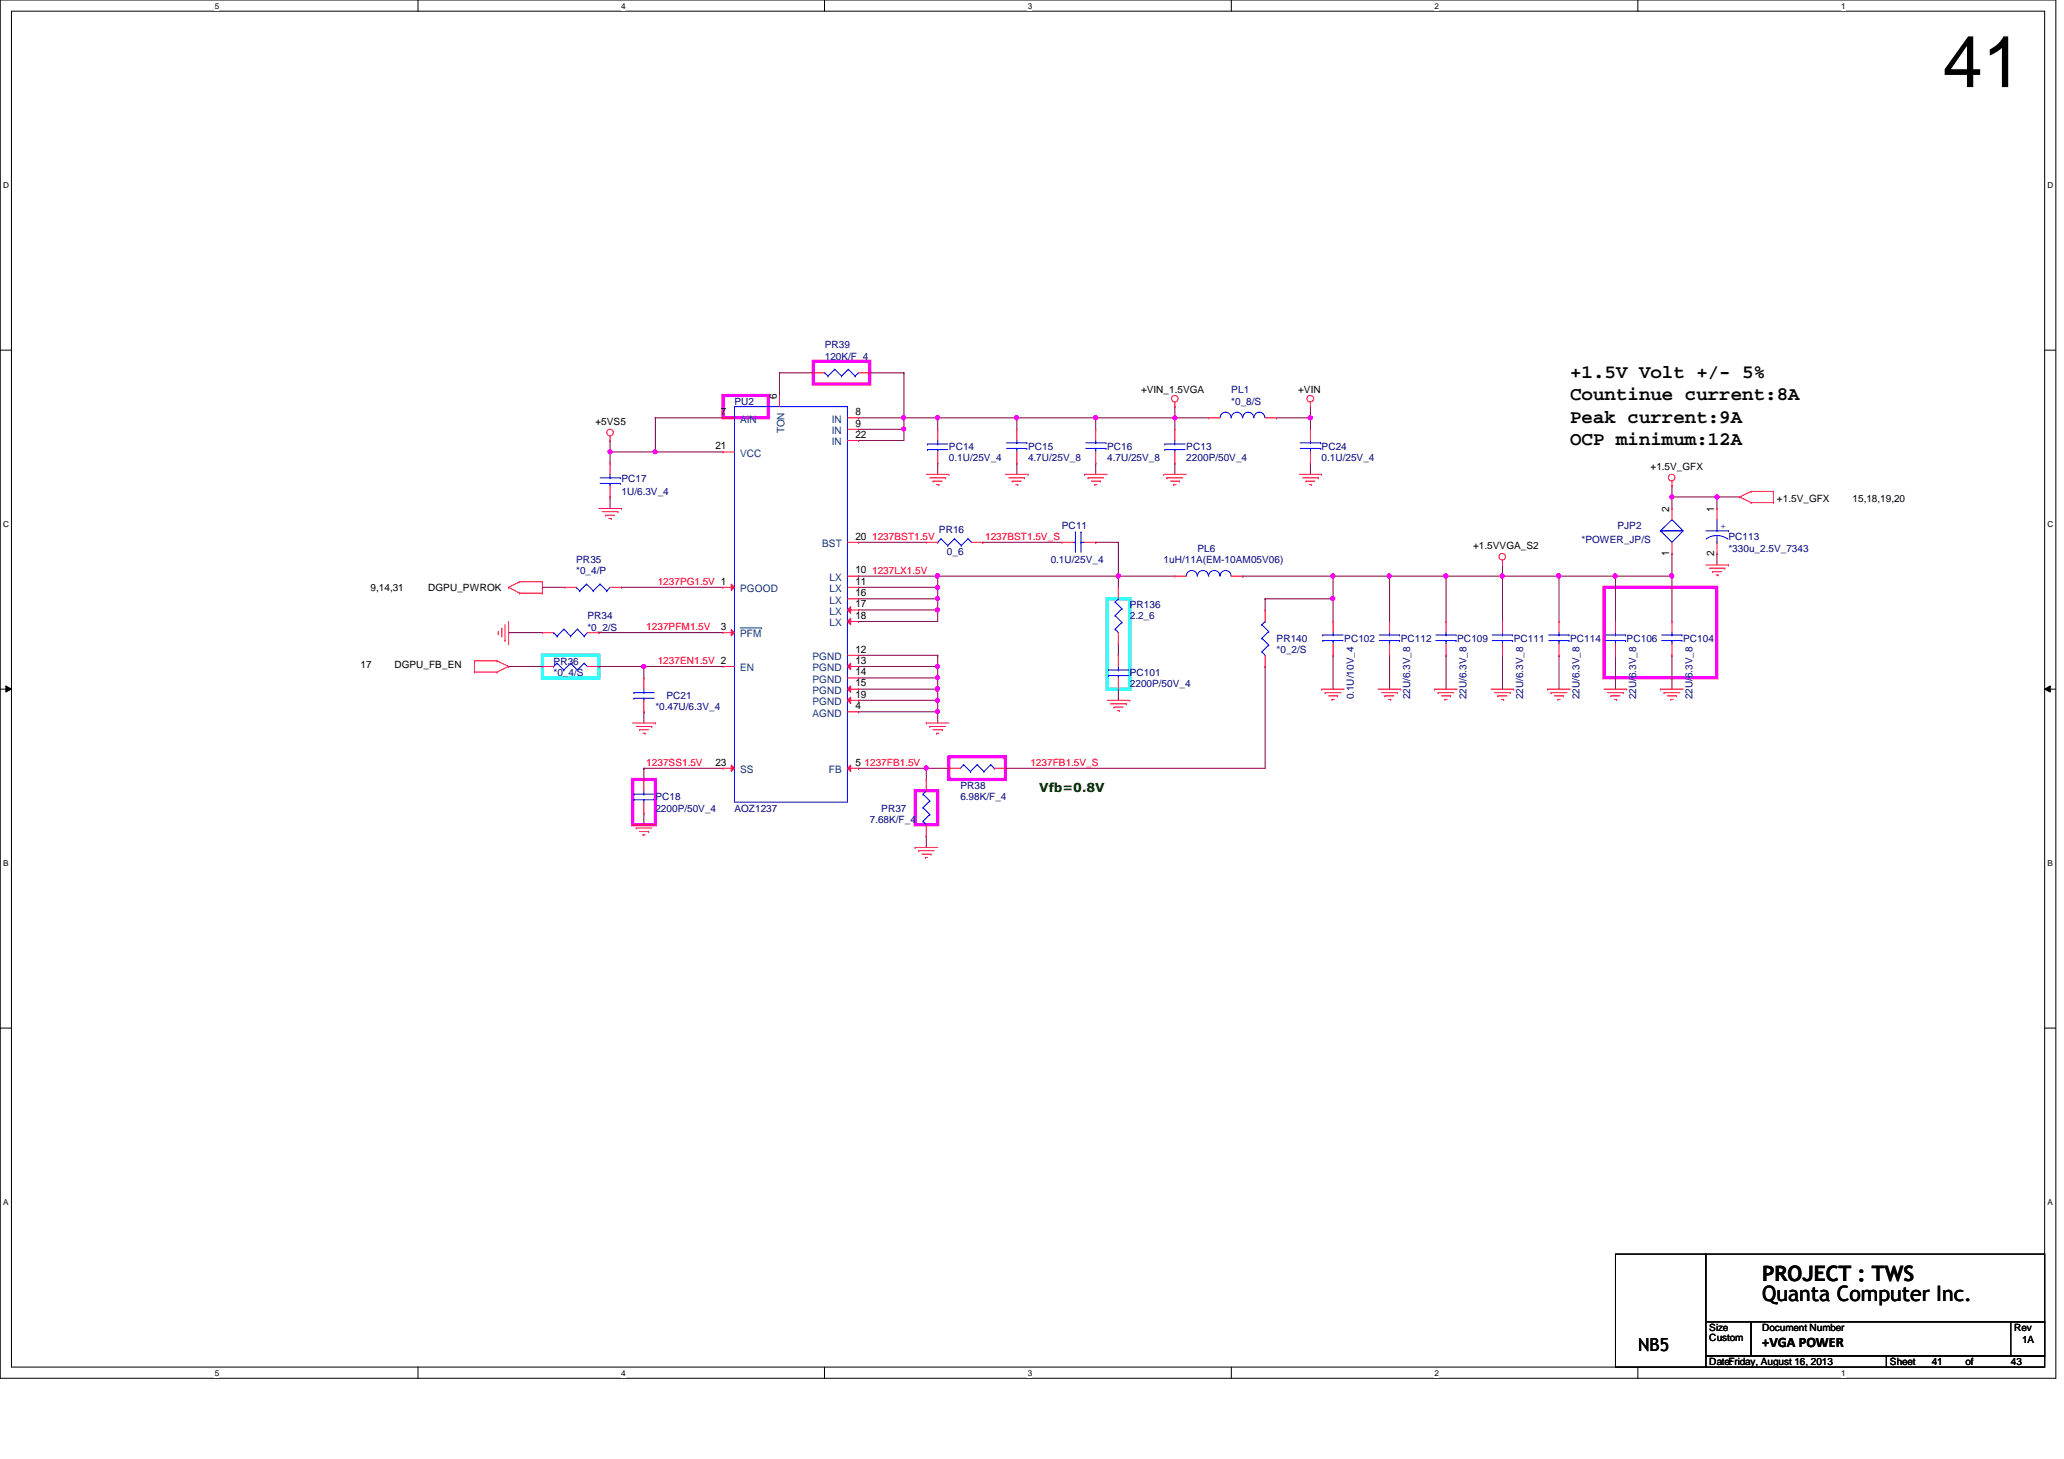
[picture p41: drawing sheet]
<svg xmlns="http://www.w3.org/2000/svg" width="297mm" height="210mm" viewBox="0 0 297 210" stroke-linecap="round" stroke-linejoin="round" font-family="sans-serif">
<defs><g id="words">
<text font-size="10.4" x="279.6" y="12.5">41</text>
<g font-size="3">
<text x="253.6" y="184.2">PROJECT : TWS</text>
<text x="253.6" y="187.2">Quanta Computer Inc.</text>
</g>
<g font-size="2.8">
<text x="226" y="54.3">+1.5V Volt +/- 5%</text>
<text x="226" y="57.6">Countinue current:8A</text>
<text x="226" y="64.1">OCP minimum:12A</text>
<text x="226" y="60.8">Peak current:9A</text>
</g>
<text font-size="2.6" x="235.8" y="194.3">NB5</text>
<text font-size="2.1" x="253.6" y="193.8">+VGA POWER</text>
<text font-size="1.8" fill="#004000" x="149.6" y="114">Vfb=0.8V</text>
<g font-size="1.5">
<text x="103.8" y="59.7">7</text>
<text x="111.8" y="57.4" transform="rotate(-90 111.8 57.4)">6</text>
<text x="123.1" y="59.7">8</text>
<text x="103" y="64.6">21</text>
<text x="123.1" y="61.4">9</text>
<text x="123.1" y="63">22</text>
<text x="123.1" y="77.6">20</text>
<text x="240.2" y="73.6" transform="rotate(-90 240.2 73.6)">2</text>
<text x="246.7" y="73.6" transform="rotate(-90 246.7 73.6)">1</text>
<text x="123.1" y="82.5">10</text>
<text x="240.2" y="80" transform="rotate(-90 240.2 80)">1</text>
<text x="246.7" y="80" transform="rotate(-90 246.7 80)">2</text>
<text x="123.1" y="84.1">11</text>
<text x="123.1" y="87.4">17</text>
<text x="123.1" y="85.8">16</text>
<text x="123.1" y="89">18</text>
<text x="103.8" y="90.6">3</text>
<text x="123.1" y="93.9">12</text>
<text x="123.1" y="95.5">13</text>
<text x="123.1" y="98.8">15</text>
<text x="123.1" y="97.2">14</text>
<text x="123.1" y="100.4">19</text>
<text x="123.1" y="102">4</text>
<text x="103" y="110.2">23</text>
<text x="123.1" y="110.2">5</text>
</g>
<g font-size="1.5" fill="#004080">
<text x="106.5" y="60.8">AIN</text>
<text x="106.5" y="65.7">VCC</text>
<text x="112.9" y="62.4" transform="rotate(-90 112.9 62.4)">TON</text>
<text x="119.7" y="60.8">IN</text>
<text x="119.7" y="62.4">IN</text>
<text x="119.7" y="64.1">IN</text>
<text x="118.3" y="78.7">BST</text>
<text x="119.4" y="83.6">LX</text>
<text x="106.5" y="85.2">PGOOD</text>
<text x="119.4" y="85.2">LX</text>
<text x="119.4" y="88.4">LX</text>
<text x="119.4" y="86.8">LX</text>
<text x="106.5" y="91.7">PFM</text>
<text x="116.9" y="95">PGND</text>
<text x="119.4" y="90.1">LX</text>
<text x="106.5" y="96.6">EN</text>
<text x="116.9" y="96.6">PGND</text>
<text x="116.9" y="99.8">PGND</text>
<text x="116.9" y="98.2">PGND</text>
<text x="116.9" y="101.4">PGND</text>
<text x="116.9" y="103.1">AGND</text>
<text x="106.5" y="111.2">SS</text>
<text x="119.3" y="111.2">FB</text>
</g>
<g font-size="1.4" fill="#000080">
<text x="118.7" y="50.1">PR39</text>
<text x="118.7" y="51.7">120K/F_4</text>
<text x="105.7" y="58.3">PU2</text>
<text x="177.2" y="56.6">PL1</text>
<text x="177.2" y="58.3">*0_8/S</text>
<text x="136.6" y="64.7">PC14</text>
<text x="148" y="64.7">PC15</text>
<text x="159.3" y="64.7">PC16</text>
<text x="170.7" y="64.7">PC13</text>
<text x="190.2" y="64.7">PC24</text>
<text x="89.4" y="69.3">PC17</text>
<text x="89.4" y="71.2">1U/6.3V_4</text>
<text x="136.6" y="66.4">0.1U/25V_4</text>
<text x="148" y="66.4">4.7U/25V_8</text>
<text x="159.3" y="66.4">4.7U/25V_8</text>
<text x="170.7" y="66.4">2200P/50V_4</text>
<text x="190.2" y="66.4">0.1U/25V_4</text>
<text x="135.1" y="76.8">PR16</text>
<text x="152.8" y="76.1">PC11</text>
<text x="232.8" y="76.1">PJP2</text>
<text x="248.7" y="77.7">PC113</text>
<text x="82.9" y="81">PR35</text>
<text x="82.9" y="82.6">*0_4/P</text>
<text x="136.3" y="79.8">0_6</text>
<text x="151.2" y="81">0.1U/25V_4</text>
<text x="167.5" y="81">1uH/11A(EM-10AM05V06)</text>
<text x="172.3" y="79.4">PL6</text>
<text x="227.6" y="78.1">*POWER_JP/S</text>
<text x="248.7" y="79.4">*330u_2.5V_7343</text>
<text x="84.5" y="89.1">PR34</text>
<text x="162.6" y="87.5">PR136</text>
<text x="162.6" y="89.1">2.2_6</text>
<text x="79.7" y="95.6">PR36</text>
<text x="84.5" y="90.8">*0_2/S</text>
<text x="183.7" y="92.4">PR140</text>
<text x="183.7" y="94">*0_2/S</text>
<text x="193.5" y="92.4">PC102</text>
<text x="201.6" y="92.4">PC112</text>
<text x="209.7" y="92.4">PC109</text>
<text x="217.8" y="92.4">PC111</text>
<text x="226" y="92.4">PC114</text>
<text x="234.1" y="92.4">PC106</text>
<text x="242.2" y="92.4">PC104</text>
<text x="79.7" y="97.2">*0_4/S</text>
<text x="95.9" y="100.5">PC21</text>
<text x="162.6" y="97.2">PC101</text>
<text x="162.6" y="98.9">2200P/50V_4</text>
<text x="194.8" y="100.6" transform="rotate(-90 194.8 100.6)">0.1U/10V_4</text>
<text x="202.9" y="100.6" transform="rotate(-90 202.9 100.6)">22U/6.3V_8</text>
<text x="211.1" y="100.6" transform="rotate(-90 211.1 100.6)">22U/6.3V_8</text>
<text x="219.2" y="100.6" transform="rotate(-90 219.2 100.6)">22U/6.3V_8</text>
<text x="227.3" y="100.6" transform="rotate(-90 227.3 100.6)">22U/6.3V_8</text>
<text x="235.5" y="100.6" transform="rotate(-90 235.5 100.6)">22U/6.3V_8</text>
<text x="243.6" y="100.6" transform="rotate(-90 243.6 100.6)">22U/6.3V_8</text>
<text x="94.3" y="102.1">*0.47U/6.3V_4</text>
<text x="138.2" y="113.5">PR38</text>
<text x="94.3" y="115.1">PC18</text>
<text x="94.3" y="116.8">2200P/50V_4</text>
<text x="105.7" y="116.8">AOZ1237</text>
<text x="125.2" y="118.4">7.68K/F_4</text>
<text x="126.8" y="116.8">PR37</text>
<text x="138.2" y="115.1">6.98K/F_4</text>
</g>
<g font-size="1.4">
<text x="164.2" y="56.6">+VIN_1.5VGA</text>
<text x="186.8" y="56.6">+VIN</text>
<text x="85.7" y="61.2">+5VS5</text>
<text x="237.5" y="67.6">+1.5V_GFX</text>
<text x="255.7" y="72.2">+1.5V_GFX</text>
<text x="266.6" y="72.2">15,18,19,20</text>
<text x="212" y="79">+1.5VVGA_S2</text>
<text x="53.3" y="85">9,14,31</text>
<text x="61.6" y="85">DGPU_PWROK</text>
<text x="51.9" y="96.1">17</text>
<text x="56.8" y="96.1">DGPU_FB_EN</text>
<text x="246" y="191.5">Size</text>
<text x="253.6" y="191.5">Document Number</text>
<text x="289.9" y="191.5">Rev</text>
<text x="246" y="196.4">Date:Friday, August 16, 2013</text>
<text x="246" y="193">Custom</text>
<text x="272" y="196.4">Sheet</text>
<text x="278" y="196.4">41</text>
<text x="282.9" y="196.4">of</text>
<text x="289.4" y="196.4">43</text>
<text x="291" y="193.2">1A</text>
</g>
<g font-size="1.4" fill="#f00">
<text x="125.5" y="77.7">1237BST1.5V</text>
<text x="141.8" y="77.7">1237BST1.5V_S</text>
<text x="125.5" y="82.5">1237LX1.5V</text>
<text x="94.7" y="84.2">1237PG1.5V 1</text>
<text x="93" y="90.7">1237PFM1.5V</text>
<text x="94.7" y="95.5">1237EN1.5V 2</text>
<text x="93" y="110.2">1237SS1.5V</text>
<text x="124.4" y="110.2">1237FB1.5V</text>
<text x="148.3" y="110.2">1237FB1.5V_S</text>
</g>
<text font-size="1.4" fill="#00f" x="247.6" y="76.1">+</text>
<g font-size="1.2">
<text x="30.9" y="1.2">5</text>
<text x="89.4" y="1.2">4</text>
<text x="147.9" y="1.2">3</text>
<text x="206.5" y="1.2">2</text>
<text x="265" y="1.2">1</text>
<text x=".5" y="27.1">D</text>
<text x="294.7" y="27.1">D</text>
<text x=".5" y="75.8">C</text>
<text x="294.7" y="75.8">C</text>
<text x=".5" y="124.6">B</text>
<text x="294.7" y="124.6">B</text>
<text x=".5" y="173.4">A</text>
<text x="294.7" y="173.4">A</text>
<text x="30.9" y="197.9">5</text>
<text x="89.4" y="197.9">4</text>
<text x="147.9" y="197.9">3</text>
<text x="206.5" y="197.9">2</text>
<text x="265" y="197.9">1</text>
</g>
</g></defs>
<path d="M0 0h295.9v198.3h-295.9zM1.6 1.6h292.7v195.1h-292.7z" fill="none" stroke="#000" stroke-width=".14"/>
<g fill="#fff">
<path d="M30.9 .2h.6v1.3h-.6z"/>
<path d="M30.9 196.8h.6v1.4h-.6z"/>
</g>
<path d="M60.2 0v1.6M60.2 196.7v1.6" fill="none" stroke="#000" stroke-width=".14"/>
<g fill="#fff">
<path d="M89.4 .2h.6v1.3h-.6z"/>
<path d="M89.4 196.8h.6v1.4h-.6z"/>
</g>
<path d="M118.7 0v1.6M118.7 196.7v1.6" fill="none" stroke="#000" stroke-width=".14"/>
<g fill="#fff">
<path d="M147.9 .2h.6v1.3h-.6z"/>
<path d="M147.9 196.8h.6v1.4h-.6z"/>
</g>
<path d="M177.2 0v1.6M177.2 196.7v1.6" fill="none" stroke="#000" stroke-width=".14"/>
<g fill="#fff">
<path d="M206.5 .2h.5v1.3h-.5z"/>
<path d="M206.5 196.8h.5v1.4h-.5z"/>
</g>
<path d="M235.7 0v1.6M235.7 196.7v1.6" fill="none" stroke="#000" stroke-width=".14"/>
<g fill="#fff">
<path d="M265 .2h.6v1.3h-.6z"/>
<path d="M265 196.8h.6v1.4h-.6z"/>
<path d="M.5 26h.8v1.3h-.8z"/>
<path d="M294.7 26h.8v1.3h-.8z"/>
<path d="M.5 74.8h.8v1.3h-.8z"/>
<path d="M294.7 74.8h.8v1.3h-.8z"/>
</g>
<path d="M0 50.4h1.6M294.3 50.4h1.6" fill="none" stroke="#000" stroke-width=".14"/>
<g fill="#fff">
<path d="M.5 123.5h.7v1.3h-.7z"/>
<path d="M294.7 123.5h.7v1.3h-.7z"/>
</g>
<path d="M0 99.1h1.6M.8 98.7l.8 .4-.8 .5zM294.3 99.1l.8-.4v.9zM294.3 99.1h1.6" fill="none" stroke="#000" stroke-width=".14"/>
<path d="M.8 98.7l.8 .4-.8 .5zM294.3 99.1l.8-.4v.9z" fill="#000"/>
<g fill="#fff">
<path d="M.5 172.3h.7v1.3h-.7z"/>
<path d="M294.7 172.3h.7v1.3h-.7z"/>
</g>
<path d="M0 147.9h1.6M294.3 147.9h1.6" fill="none" stroke="#000" stroke-width=".14"/>
<path d="M78.1 94.3h8.1v3.2h-8.1zM159.3 86.1h3.3v13h-3.3z" fill="none" stroke="#0ff" stroke-width=".47"/>
<path d="M104.1 56.9h6.5v3.2h-6.5zM117 52h8.2v3.2h-8.2zM230.8 84.5h16.3v13h-16.3zM91.1 112.1h3.2v6.6h-3.2zM131.7 113.8h3.3v4.9h-3.3zM136.6 108.9h8.1v3.2h-8.1z" fill="none" stroke="#f0f" stroke-width=".47"/>
<path d="M87.8 65h.1M87.8 65h6.5" fill="none" stroke="#800040" stroke-width=".14"/>
<circle cx="94.3" cy="65" r=".3" fill="#f0f"/>
<circle cx="94.3" cy="65" r=".3" fill="none" stroke="#f0f" stroke-width=".14"/>
<circle cx="87.8" cy="65" r=".3" fill="#f0f"/>
<circle cx="87.8" cy="65" r=".3" fill="none" stroke="#f0f" stroke-width=".14"/>
<path d="M94.3 60.1h.1M94.3 60.1h9.8M94.3 60.1v4.9M73.2 91h.1M73.2 91h4.9M86.2 91h.1M86.2 91h17.9M123.6 94.3h.1M123.6 95.9h.1M123.6 94.3h11.4M135 94.3h.1M135 94.3v1.6h-11.4" fill="none" stroke="#800040" stroke-width=".14"/>
<circle cx="134.9" cy="95.9" r=".3" fill="#f0f"/>
<circle cx="134.9" cy="95.9" r=".3" fill="none" stroke="#f0f" stroke-width=".14"/>
<path d="M123.6 97.5h.1M135 95.9h.1M135 95.9v1.6h-11.4" fill="none" stroke="#800040" stroke-width=".14"/>
<circle cx="134.9" cy="97.5" r=".3" fill="#f0f"/>
<circle cx="134.9" cy="97.5" r=".3" fill="none" stroke="#f0f" stroke-width=".14"/>
<path d="M123.6 99.1h.1M135 97.5h.1M135 97.5v1.6h-11.4M123.6 100.8h.1M123.6 102.4h.1M123.6 100.8h11.4M135 100.8h.1M135 100.8v1.6h-11.4" fill="none" stroke="#800040" stroke-width=".14"/>
<circle cx="134.9" cy="102.4" r=".3" fill="#f0f"/>
<circle cx="134.9" cy="102.4" r=".3" fill="none" stroke="#f0f" stroke-width=".14"/>
<path d="M135 99.1h.1M135 99.1v1.7M135 102.4h.1M135 102.4v1.6" fill="none" stroke="#800040" stroke-width=".14"/>
<circle cx="134.9" cy="100.7" r=".3" fill="#f0f"/>
<circle cx="134.9" cy="100.7" r=".3" fill="none" stroke="#f0f" stroke-width=".14"/>
<circle cx="134.9" cy="99.1" r=".31" fill="#f0f"/>
<circle cx="134.9" cy="99.1" r=".31" fill="none" stroke="#f0f" stroke-width=".14"/>
<path d="M92.7 95.9h.1M92.7 95.9h11.4" fill="none" stroke="#800040" stroke-width=".14"/>
<circle cx="92.7" cy="95.9" r=".3" fill="#f0f"/>
<circle cx="92.7" cy="95.9" r=".3" fill="none" stroke="#f0f" stroke-width=".14"/>
<path d="M135 66.6h.1M135 66.6v1.6M240.6 79.6h.1M240.6 69.9h.1M240.6 69.9v1.6M240.6 79.6v9.8M89.4 84.5h.1M89.4 84.5h14.7M216.2 81.3h.1M216.2 81.3v1.6M240.6 82.9h.1" fill="none" stroke="#800040" stroke-width=".14"/>
<circle cx="240.6" cy="82.9" r=".31" fill="#f0f"/>
<circle cx="240.6" cy="82.9" r=".31" fill="none" stroke="#f0f" stroke-width=".14"/>
<path d="M200 82.9h.1M200 82.9v6.5" fill="none" stroke="#800040" stroke-width=".14"/>
<circle cx="199.9" cy="82.9" r=".31" fill="#f0f"/>
<circle cx="199.9" cy="82.9" r=".31" fill="none" stroke="#f0f" stroke-width=".14"/>
<path d="M200 82.9h.1M200 82.9h8.1" fill="none" stroke="#800040" stroke-width=".14"/>
<circle cx="208.1" cy="82.9" r=".31" fill="#f0f"/>
<circle cx="208.1" cy="82.9" r=".31" fill="none" stroke="#f0f" stroke-width=".14"/>
<path d="M208.1 82.9h.1M208.1 82.9v6.5M216.2 82.9h.1M216.2 82.9v6.5M224.4 82.9h.1M224.4 82.9h8.1M224.4 82.9v6.5M232.5 82.9h.1M232.5 82.9v6.5" fill="none" stroke="#800040" stroke-width=".14"/>
<circle cx="232.4" cy="82.9" r=".31" fill="#f0f"/>
<circle cx="232.4" cy="82.9" r=".31" fill="none" stroke="#f0f" stroke-width=".14"/>
<g fill="none" stroke="#800040" stroke-width=".14">
<path d="M130.1 60.1h.1M130.1 60.1h4.9M123.6 87.8h.1M123.6 82.9h.1M123.6 82.9h11.4M135 86.1h.1M135 86.1v1.7h-11.4M200 94.3h.1M200 94.3v4.8M208.1 94.3h.1M208.1 94.3v4.8M216.2 94.3h.1"/>
<path d="M216.2 94.3v4.8M224.4 94.3h.1M224.4 94.3v4.8M232.5 82.9h.1M232.5 94.3h.1M232.5 82.9h8.1M232.5 94.3v4.8M240.6 94.3h.1M240.6 94.3v4.8"/>
</g>
<circle cx="134.9" cy="60.1" r=".3" fill="#f0f"/>
<circle cx="134.9" cy="60.1" r=".3" fill="none" stroke="#f0f" stroke-width=".14"/>
<circle cx="130" cy="60.1" r=".3" fill="#f0f"/>
<circle cx="130" cy="60.1" r=".3" fill="none" stroke="#f0f" stroke-width=".14"/>
<path d="M123.6 84.5h.1M123.6 84.5h11.4" fill="none" stroke="#800040" stroke-width=".14"/>
<circle cx="134.9" cy="84.5" r=".3" fill="#f0f"/>
<circle cx="134.9" cy="84.5" r=".3" fill="none" stroke="#f0f" stroke-width=".14"/>
<path d="M123.6 86.1h.1M123.6 86.1h11.4M135 82.9h.1M135 82.9v1.6" fill="none" stroke="#800040" stroke-width=".14"/>
<circle cx="134.9" cy="86.1" r=".3" fill="#f0f"/>
<circle cx="134.9" cy="86.1" r=".3" fill="none" stroke="#f0f" stroke-width=".14"/>
<path d="M87.8 63.4h.1M87.8 63.4v1.6M123.6 89.4h.1M135 84.5h.1M135 87.8h.1M135 84.5v1.6M135 87.8v1.6h-11.4" fill="none" stroke="#800040" stroke-width=".14"/>
<circle cx="134.9" cy="87.8" r=".3" fill="#f0f"/>
<circle cx="134.9" cy="87.8" r=".3" fill="none" stroke="#f0f" stroke-width=".14"/>
<g fill="none" stroke="#800040" stroke-width=".14">
<path d="M112.2 53.6h.1M112.2 53.6v3.3M112.2 53.6h4.8M125.2 53.6h.1M125.2 53.6h4.9M130.1 53.6h.1M130.1 53.6v6.5M87.8 71.5h.1M87.8 65h.1M87.8 65v1.6M87.8 71.5v1.7M183.7 60.1h.1"/>
<path d="M183.7 60.1h4.9"/>
</g>
<circle cx="188.6" cy="60.1" r=".31" fill="#f0f"/>
<circle cx="188.6" cy="60.1" r=".31" fill="none" stroke="#f0f" stroke-width=".14"/>
<path d="M188.6 58.5h.1M188.6 58.5v3.3M169.1 60.1h.1M169.1 60.1h4.8M188.6 60.1h.1M188.6 66.6h.1M188.6 66.6v1.6M182.1 86.1h.1M182.1 86.1v1.7M182.1 86.1h9.8" fill="none" stroke="#800040" stroke-width=".14"/>
<circle cx="191.8" cy="86.1" r=".3" fill="#f0f"/>
<circle cx="191.8" cy="86.1" r=".3" fill="none" stroke="#f0f" stroke-width=".14"/>
<g fill="none" stroke="#800040" stroke-width=".14">
<path d="M135 60.1h.1M135 60.1v1.7M141.4 78h.1M141.4 78h11.4M157.7 78h.1M157.7 78h3.2M160.9 78h.1M160.9 78v4.9M178.9 82.9h.1M178.9 82.9h13M182.1 95.9h.1M182.1 95.9v14.6h-37.4"/>
<path d="M191.9 82.9h.1M191.9 82.9v3.2M208.1 82.9h.1M208.1 82.9h8.1M144.7 110.5h.1"/>
</g>
<circle cx="191.8" cy="82.9" r=".31" fill="#f0f"/>
<circle cx="191.8" cy="82.9" r=".31" fill="none" stroke="#f0f" stroke-width=".14"/>
<path d="M146.3 66.6h.1M146.3 60.1h.1M146.3 66.6v1.6M146.3 60.1h11.4" fill="none" stroke="#800040" stroke-width=".14"/>
<circle cx="157.7" cy="60.1" r=".3" fill="#f0f"/>
<circle cx="157.7" cy="60.1" r=".3" fill="none" stroke="#f0f" stroke-width=".14"/>
<circle cx="146.3" cy="60.1" r=".3" fill="#f0f"/>
<circle cx="146.3" cy="60.1" r=".3" fill="none" stroke="#f0f" stroke-width=".14"/>
<path d="M157.7 60.1h.1M157.7 60.1v1.7M157.7 60.1h11.4M169.1 60.1h.1M169.1 60.1v1.7M191.9 94.3h.1M191.9 94.3v4.8" fill="none" stroke="#800040" stroke-width=".14"/>
<circle cx="169.1" cy="60.1" r=".3" fill="#f0f"/>
<circle cx="169.1" cy="60.1" r=".3" fill="none" stroke="#f0f" stroke-width=".14"/>
<g fill="none" stroke="#800040" stroke-width=".14">
<path d="M169.1 58.5h.1M169.1 58.5v1.6M123.6 78h.1M123.6 78h9.7M135 60.1h.1M135 60.1h11.3M146.3 60.1h.1M146.3 60.1v1.7M157.7 66.6h.1M157.7 66.6v1.6M169.1 66.6h.1M169.1 66.6v1.6"/>
<path d="M78.1 84.5h.1M78.1 84.5h3.2M160.9 82.9h.1M160.9 92.6h.1M160.9 99.1h.1M160.9 82.9h8.2M160.9 82.9v1.6M160.9 92.6v1.7M160.9 99.1v1.7M92.7 110.5h.1M92.7 110.5h11.4M123.6 110.5h.1"/>
<path d="M123.6 110.5h13M133.3 110.5h.1M133.3 110.5v1.6M133.3 120.3h.1M133.3 120.3v1.6"/>
</g>
<circle cx="133.3" cy="110.5" r=".3" fill="#f0f"/>
<circle cx="133.3" cy="110.5" r=".3" fill="none" stroke="#f0f" stroke-width=".14"/>
<path d="M123.6 60.1h.1M123.6 63.4h.1M123.6 61.8h.1M123.6 60.1h6.5M123.6 61.8h6.5M130.1 61.8h.1M130.1 60.1h.1M130.1 60.1v3.3h-6.5" fill="none" stroke="#800040" stroke-width=".14"/>
<circle cx="130" cy="61.7" r=".3" fill="#f0f"/>
<circle cx="130" cy="61.7" r=".3" fill="none" stroke="#f0f" stroke-width=".14"/>
<path d="M92.7 95.9h.1M92.7 95.9v1.6M216.2 82.9h.1M216.2 82.9h8.2M92.7 102.4h.1M92.7 102.4v1.6" fill="none" stroke="#800040" stroke-width=".14"/>
<circle cx="224.3" cy="82.9" r=".31" fill="#f0f"/>
<circle cx="224.3" cy="82.9" r=".31" fill="none" stroke="#f0f" stroke-width=".14"/>
<circle cx="216.2" cy="82.9" r=".31" fill="#f0f"/>
<circle cx="216.2" cy="82.9" r=".31" fill="none" stroke="#f0f" stroke-width=".14"/>
<g fill="none" stroke="#800040" stroke-width=".14">
<path d="M94.3 65h.1M94.3 65h9.8M240.6 71.5h.1M240.6 71.5h9.8M240.6 71.5v1.7M247.1 71.5h.1M247.1 79.6h.1M247.1 71.5v1.7M247.1 79.6v1.7M191.9 86.1h.1M191.9 82.9h.1M191.9 86.1v3.3"/>
<path d="M191.9 82.9h8.1"/>
</g>
<circle cx="247.1" cy="71.5" r=".3" fill="#f0f"/>
<circle cx="247.1" cy="71.5" r=".3" fill="none" stroke="#f0f" stroke-width=".14"/>
<circle cx="240.6" cy="71.5" r=".3" fill="#f0f"/>
<circle cx="240.6" cy="71.5" r=".3" fill="none" stroke="#f0f" stroke-width=".14"/>
<path d="M135 82.9h.1M135 82.9h25.9" fill="none" stroke="#800040" stroke-width=".14"/>
<circle cx="160.9" cy="82.9" r=".31" fill="#f0f"/>
<circle cx="160.9" cy="82.9" r=".31" fill="none" stroke="#f0f" stroke-width=".14"/>
<circle cx="134.9" cy="82.9" r=".31" fill="#f0f"/>
<circle cx="134.9" cy="82.9" r=".31" fill="none" stroke="#f0f" stroke-width=".14"/>
<path d="M73.2 95.9h4.9M78.1 95.9h.1M86.2 95.9h6.5M92.7 95.9h.1M92.7 110.5h.1M92.7 118.7h.1M92.7 110.5v1.6M92.7 117v1.7" fill="none" stroke="#800040" stroke-width=".14"/>
<g fill="none" stroke="#f00" stroke-width=".14">
<path d="M169.1 58.5h.1M169.1 57.9v.6M188.6 58.5h.1M188.6 57.9v.6M86.2 73.2h3.2M86.7 73.6h2.2M87.2 74.1h.1M87.2 74.1h1.3M87.6 74.6h.4M87.8 63.4h.1M87.8 71.5h.1M87.8 66.6h.1"/>
<path d="M87.8 62.7v.7M87.8 66.6v1.6M87.8 69.9v1.6M88 74.6h.1M88.9 73.6h.1M89.4 73.2h.1M122 60.1h1.6M122 78h1.6M123.6 78h.1M123.6 60.1h.1M133.3 78h.1M133.3 68.2h3.3"/>
<path d="M133.3 78h1.7M133.8 68.7h2.3M134.3 69.2h.1M134.3 69.2h1.3M134.8 69.7h.3M135 66.6h.1M135 61.8h.1M135 61.8v1.6M135 65v1.6M135.1 69.7h.1M136.1 68.7h.1M136.6 68.2h.1"/>
<path d="M139.8 78h1.6M141.4 78h.1M144.7 68.2h3.3M145.2 68.7h2.2M145.7 69.2h.1M145.7 69.2h1.3M146.2 69.7h.3M146.3 61.8h.1M146.3 66.6h.1M146.3 61.8v1.6M146.3 65v1.6M146.5 69.7h.1"/>
<path d="M147.4 68.7h.1M148 68.2h.1M156.1 68.2h.1M156.1 68.2h3.2M156.6 68.7h.1M156.6 68.7h2.2M157.1 69.2h1.3M157.6 69.7h.1M157.6 69.7h.3M157.7 61.8h.1M157.7 66.6h.1M157.7 61.8v1.6"/>
<path d="M157.7 65v1.6M158.4 69.2h.1M167.5 68.2h.1M167.5 68.2h3.2M167.9 68.7h.1M167.9 68.7h2.3M168.4 69.2h1.4M168.9 69.7h.1M168.9 69.7h.3M169.8 69.2h.1M173.9 60.1h.1M173.9 60.1h1.7"/>
<path d="M182.1 60.1h1.6M183.7 60.1h.1M187 68.2h3.2M187.4 68.7h2.3M188 69.2h.1M188 69.2h1.2M188.4 69.7h.4M188.8 69.7h.1M189.7 68.7h.1M190.2 68.2h.1M240.6 69.9h.1M240.6 79.6h.1"/>
<path d="M240.6 73.2h.1M240.6 69.2v.7M240.6 73.2v1.6M240.6 78v1.6M247.1 73.2h.1M247.1 79.6h.1M247.1 73.2v1.6M247.1 78v1.6M250.4 71.5h.1M250.4 71.5l1.6 .8M252 70.7h.1M252 72.3h.1"/>
<path d="M252 70.7h3.2M252 70.7l-1.6 .8M252 72.3h3.2M255.2 72.3h.1M255.2 70.7h.1M255.2 70.7v1.6M68.3 95.1h.1M68.3 96.7h.1M68.3 96.7h3.2M68.3 95.1h3.2M68.3 95.1v1.6M71.5 96.7h.1"/>
<path d="M71.5 95.1h.1M71.5 95.1l1.7 .8M71.7 91.2h.1M71.7 90.8v.4M72.2 90.4h.1M72.2 90.4v1.3M72.7 92.2h.1M72.7 89.9v2.3M73.2 95.9h.1M73.2 84.5h.1M73.2 92.6h.1M73.2 95.9l-1.7 .8"/>
<path d="M73.2 84.5l1.6 .8M73.2 89.4v3.2M74.8 83.7h.1M74.8 85.3h.1M74.8 83.7h3.3M74.8 83.7l-1.6 .8M74.8 85.3h3.3M78.1 85.3h.1M78.1 83.7h.1M78.1 95.9h.1M78.1 83.7v1.6M78.1 95.9h1.6"/>
<path d="M81.3 84.5h.1M81.3 84.5h1.6M84.5 95.9h1.7M86.2 95.9h.1M87.8 84.5h1.6M89.4 84.5h.1M92.7 97.5h.1M92.7 97.5v1.6M122 84.5h1.6M122 94.3h1.6M123.6 84.5h.1M123.6 94.3h.1"/>
<path d="M160.9 92.6h.1M160.9 84.5h.1M160.9 84.5v1.6M160.9 91v1.6M182.1 95.9h.1M182.1 87.8h.1M182.1 87.8v1.6M182.1 94.3v1.6M190.2 99.1h.1M190.2 99.1h3.3M190.7 99.7h.1M190.7 99.7h2.3"/>
<path d="M191.9 89.4h.1M191.9 94.3h.1M191.9 89.4v1.6M191.9 92.6v1.7M198.3 99.1h3.3M198.8 99.7h2.3M200 89.4h.1M200 94.3h.1M200 89.4v1.6M200 92.6v1.7M201.1 99.7h.1M201.6 99.1h.1"/>
<path d="M206.5 99.1h.1M206.5 99.1h3.2M207 99.7h.1M207 99.7h2.3M208.1 89.4h.1M208.1 94.3h.1M208.1 89.4v1.6M208.1 92.6v1.7M214.6 99.1h3.2M215.1 99.7h2.3M216.2 81.3h.1M216.2 89.4h.1"/>
<path d="M216.2 94.3h.1M216.2 80.6v.7M216.2 89.4v1.6M216.2 92.6v1.7M217.4 99.7h.1M217.8 99.1h.1M222.7 99.1h.1M222.7 99.1h3.3M223.2 99.7h.1M223.2 99.7h2.3M224.4 89.4h.1M224.4 94.3h.1"/>
<path d="M224.4 89.4v1.6M224.4 92.6v1.7M230.8 99.1h3.3M231.3 99.7h2.3M232.5 89.4h.1M232.5 94.3h.1M232.5 89.4v1.6M232.5 92.6v1.7M233.6 99.7h.1M234.1 99.1h.1M239 99.1h.1M239 99.1h3.2"/>
<path d="M239.5 99.7h.1M239.5 99.7h2.3M245.5 81.3h3.2M246 81.7h2.2M246.5 82.3h.1M246.5 82.3h1.3M247 82.7h.3M247.3 82.7h.1M248.2 81.7h.1M248.7 81.3h.1M91.1 118.7h.1M91.1 104h3.2"/>
<path d="M91.1 118.7h3.2M91.6 119.1h.1M91.6 104.5h2.2M91.6 119.1h2.2M92 105h.1M92 105h1.3M92 119.6h1.3M92.5 105.5h.3M92.7 117h.1M92.7 112.1h.1M92.7 102.4h.1M92.7 100.8v1.6"/>
<path d="M92.7 112.1v1.7M92.7 115.4v1.6M92.8 105.5h.1M93.3 119.6h.1M93.8 104.5h.1M94.3 104h.1M133.3 104h.1M133.3 104h3.3M133.8 104.5h.1M133.8 104.5h2.3M134.3 105h1.3M134.8 105.5h.1"/>
<path d="M134.8 105.5h.3M135.6 105h.1M159.3 100.8h3.3M159.8 101.3h2.3M160.3 101.7h.1M160.3 101.7h1.3M160.8 102.2h.3M161.1 102.2h.1M162.1 101.3h.1M162.6 100.8h.1M191.2 100.1h1.3M191.7 100.6h.1"/>
<path d="M191.7 100.6h.3M192.5 100.1h.1M199.3 100.1h.1M199.3 100.1h1.3M199.8 100.6h.3M200.1 100.6h.1M207.4 100.1h1.3M207.9 100.6h.1M207.9 100.6h.4M208.7 100.1h.1M215.6 100.1h.1M215.6 100.1h1.3"/>
<path d="M216.1 100.6h.3M216.4 100.6h.1M223.7 100.1h1.3M224.2 100.6h.1M224.2 100.6h.3M225 100.1h.1M231.8 100.1h.1M231.8 100.1h1.3M232.3 100.6h.4M232.7 100.6h.1M239.9 100.1h1.4M240.4 100.6h.1"/>
<path d="M240.4 100.6h.4M241.3 100.1h.1M92.5 120.1h.1M92.5 120.1h.3M131.7 121.9h.1M131.7 121.9h3.3M132.2 122.4h.1M132.2 122.4h2.2M132.7 122.9h1.3M133.2 123.4h.1M133.2 123.4h.3M134 122.9h.1"/>
<circle cx="169.1" cy="57.4" r=".47"/>
<circle cx="188.6" cy="57.4" r=".48"/>
<circle cx="87.8" cy="62.2" r=".47"/>
<circle cx="240.6" cy="68.7" r=".47"/>
<circle cx="216.2" cy="80.1" r=".47"/>
</g>
<path d="M232.5 180.4h13v16.3h-13zM245.5 180.4h48.8v9.8h-48.8zM245.5 190.2h6.5v4.9h-6.5zM245.5 195.1h26v1.6h-26zM252 190.2h42.3v4.9h-42.3zM271.5 195.1h22.8v1.6h-22.8zM289.4 190.2h4.9v4.9h-4.9z" fill="none" stroke="#000" stroke-width=".14"/>
<g fill="none" stroke="#00f" stroke-width=".14">
<path d="M105.7 58.5h16.3v56.9h-16.3zM86.4 68.7h2.9M86.4 69.6h2.9M87.8 69.6h.1M87.8 68.7h.1M87.8 68.2v.5M87.8 69.6v.3M89.3 68.7h.1M89.3 69.6h.1M133.5 63.9h.1M133.5 64.7h.1M133.5 63.9h2.9"/>
<path d="M133.5 64.7h2.9M135 64.7h.1M135 63.9h.1M135 78h.1M135 63.4v.5M135 64.7v.3M135.4 77.5h.1M135.4 77.5l1 1M135.4 77.5l-.4 .5M136.4 78.5h.1M137.4 77.5h.1M137.4 77.5l.9 1"/>
<path d="M137.4 77.5l-1 1M138.3 78.5h.1M139.3 77.5h.1M139.3 77.5l.5 .5M139.3 77.5l-1 1M144.9 64.5h2.9M144.9 63.7h2.9M146.3 63.7h.1M146.3 64.5h.1M146.3 63.4v.3M146.3 64.5v.5M147.8 64.5h.1"/>
<path d="M147.8 63.7h.1M156.2 64.5h3M156.2 63.7h3M157.7 63.7h.1M157.7 64.5h.1M157.7 63.4v.3M157.7 64.5v.5M159.2 64.5h.1M159.2 63.7h.1M175.6 60.1a.78 .78 0 0 1 .8-.8 .78 .78 0 0 1 .8 .8M177.2 60.1a.8 .8 0 0 1 .8-.8 .8 .8 0 0 1 .8 .8M178.9 60.1a.78 .78 0 0 1 .7-.8 .78 .78 0 0 1 .8 .8"/>
<path d="M180.5 60.1a.78 .78 0 0 1 .7-.8 .78 .78 0 0 1 .8 .8M239 76.4h3.2l-1.6 1.6zM239 76.4l1.6-1.6 1.6 1.6zM245.5 76.4h3.2M247.1 78h.1M247.1 76.4h.1M247.1 77a2.66 2.66 0 0 1 1.6 .6M247.1 77a2.48 2.48 0 0 0-1.6 .6M247.1 74.8v1.6M247.1 77v1M248.7 76.4h.1M79.7 95.9h.1"/>
<path d="M80.2 95.4h.1M80.2 95.4l.9 1M80.2 95.4l-.5 .5M81.1 96.4h.1M82.1 95.4h.1M82.1 95.4l1 1M82.1 95.4l-1 1M82.9 84.5h.1M82.9 84.5l.5 .5M83.1 96.4h.1M83.4 85h.1M84.1 95.4h.1"/>
<path d="M84.1 95.4l.4 .5M84.1 95.4l-1 1M84.4 84h.1M84.4 84l1 1M84.4 84l-1 1M85.4 85h.1M86.4 84h.1M86.4 84l.9 1M86.4 84l-1 1M87.3 85h.1M87.8 84.5l-.5 .5M91.2 99.7h.1"/>
<path d="M91.2 99.7h2.9M92.7 99.7h.1M92.7 99.1v.6M160.5 90.5h.1M160.5 88.6h.1M160.5 86.6h.1M160.5 90.5l.4 .5M160.5 88.6l1 .9M160.5 86.6l1 1M160.9 86.1h.1M160.9 86.1l-.4 .5M161.5 89.5h.1"/>
<path d="M161.5 87.6h.1M161.5 89.5l-1 1M161.5 87.6l-1 1M181.6 93.8h.1M181.6 91.8h.1M181.6 89.9h.1M181.6 93.8l.5 .5M181.6 91.8l1 1M181.6 89.9l1 .9M182.1 89.4h.1M182.1 89.4l-.5 .5M182.6 92.8h.1"/>
<path d="M182.6 90.8h.1M182.6 92.8l-1 1M182.6 90.8l-1 1M190.4 92.2h.1M190.4 91.4h.1M190.4 92.2h2.9M190.4 91.4h2.9M191.9 91.4h.1M191.9 92.2h.1M191.9 91v.4M191.9 92.2v.4M198.5 92.2h2.9"/>
<path d="M198.5 91.4h2.9M200 91.4h.1M200 92.2h.1M200 91v.4M200 92.2v.4M201.4 92.2h.1M201.4 91.4h.1M206.6 92.2h2.9M206.6 91.4h2.9M208.1 91.4h.1M208.1 92.2h.1M208.1 91v.4"/>
<path d="M208.1 92.2v.4M209.5 92.2h.1M209.5 91.4h.1M214.8 92.2h2.9M214.8 91.4h2.9M216.2 91.4h.1M216.2 92.2h.1M216.2 91v.4M216.2 92.2v.4M217.7 92.2h.1M217.7 91.4h.1M222.9 92.2h2.9"/>
<path d="M222.9 91.4h2.9M224.4 91.4h.1M224.4 92.2h.1M224.4 91v.4M224.4 92.2v.4M225.8 92.2h.1M225.8 91.4h.1M231 92.2h2.9M231 91.4h2.9M232.5 91.4h.1M232.5 92.2h.1M232.5 91v.4"/>
<path d="M232.5 92.2v.4M233.9 92.2h.1M233.9 91.4h.1M91.2 114.3h.1M91.2 115.1h.1M91.2 100.5h.1M91.2 114.3h2.9M91.2 115.1h2.9M91.2 100.5h2.9M92.7 115.1h.1M92.7 114.3h.1M92.7 100.5h.1"/>
<path d="M92.7 100.5v.3M92.7 113.8v.5M92.7 115.1v.3"/>
</g>
<path d="M122 95.9l.4-.5v1z" fill="#f00"/>
<path d="M104.1 60.1h.1M104.1 60.1h1.6M122 95.9l.4-.5v1zM122 95.9h1.6M123.6 95.9h.1" fill="none" stroke="#f00" stroke-width=".14"/>
<path d="M122 110.5l.4-.4v.9z" fill="#f00"/>
<path d="M122 110.5l.4-.4v.9zM122 110.5h1.6M123.6 110.5h.1" fill="none" stroke="#f00" stroke-width=".14"/>
<path d="M105.2 90.6l.5 .4-.5 .5z" fill="#f00"/>
<path d="M104.1 91h.1M104.1 91h1.6M105.2 90.6l.5 .4-.5 .5z" fill="none" stroke="#f00" stroke-width=".14"/>
<path d="M106.5 90.3h3.1M109.6 90.3h.1" fill="none" stroke="#004080" stroke-width=".14"/>
<path d="M122 99.1l.4-.4v.9z" fill="#f00"/>
<path d="M122 99.1l.4-.4v.9zM122 99.1h1.6M122 82.9h1.6M123.6 99.1h.1M123.6 82.9h.1" fill="none" stroke="#f00" stroke-width=".14"/>
<path d="M122 87.8l.4-.5v.9z" fill="#f00"/>
<path d="M122 61.8h1.6M123.6 61.8h.1M122 87.8l.4-.5v.9zM122 87.8h1.6M122 86.1h1.6M123.6 87.8h.1M123.6 86.1h.1" fill="none" stroke="#f00" stroke-width=".14"/>
<path d="M105.2 84l.5 .5-.5 .5z" fill="#f00"/>
<path d="M112.2 56.9h.1M112.2 56.9v1.6M104.1 84.5h.1M104.1 95.9h.1M104.1 84.5h1.6M104.1 95.9h1.6M105.2 84l.5 .5-.5 .5zM122 97.5h1.6M123.6 97.5h.1M122 102.4h1.6M123.6 102.4h.1" fill="none" stroke="#f00" stroke-width=".14"/>
<path d="M122 89.4l.4-.5v1z" fill="#f00"/>
<path d="M122 89.4l.4-.5v1zM122 89.4h1.6M123.6 89.4h.1" fill="none" stroke="#f00" stroke-width=".14"/>
<path d="M122 100.8l.4-.5v.9z" fill="#f00"/>
<path d="M104.1 65h.1M104.1 65h1.6M122 63.4h1.6M123.6 63.4h.1M122 100.8l.4-.5v.9zM122 100.8h1.6M123.6 100.8h.1" fill="none" stroke="#f00" stroke-width=".14"/>
<path d="M105.2 110.1l.5 .4-.5 .5z" fill="#f00"/>
<g fill="none" stroke="#f00" stroke-width=".14">
<path d="M117 53.6h.1M117 53.6h1.7M123.6 53.6h1.6M125.2 53.6h.1M152.8 78h.1M152.8 78h1.7M156.1 78h1.6M157.7 78h.1M169.1 66.6h.1M169.1 61.8h.1M169.1 61.8v1.6M169.1 65v1.6"/>
<path d="M188.6 61.8h.1M188.6 66.6h.1M188.6 61.8v1.6M188.6 65v1.6M78.1 91h.1M78.1 91h1.6M84.5 91h1.7M86.2 91h.1M160.9 99.1h.1M160.9 94.3h.1M160.9 94.3v1.6M160.9 97.5v1.6"/>
<path d="M169.1 82.9h.1M169.1 82.9h1.6M177.2 82.9h1.7M178.9 82.9h.1M240.6 89.4h.1M240.6 94.3h.1M240.6 89.4v1.6M240.6 92.6v1.7M104.1 110.5h.1M104.1 110.5h1.6M105.2 110.1l.5 .4-.5 .5zM133.3 112.1h.1"/>
<path d="M133.3 112.1v1.7M133.3 118.7v1.6M136.6 110.5h.1M136.6 110.5h1.6M143.1 110.5h1.6M144.7 110.5h.1M133.3 120.3h.1"/>
</g>
<g fill="none" stroke="#00f" stroke-width=".14">
<path d="M118.7 53.6h.1M118.7 53.6l.5 .5M119.2 54.1h.1M120.1 53.1h.1M120.1 53.1l1 1M120.1 53.1l-.9 1M121.1 54.1h.1M122.1 53.1h.1M122.1 53.1l1 1M122.1 53.1l-1 1M123.1 54.1h.1M123.6 53.6l-.5 .5"/>
<path d="M154.5 78h.3M154.8 78h.1M154.8 76.5h.1M154.8 76.5v3M155.6 76.5h.1M155.6 78h.1M155.6 78h.5M155.6 76.5v3M167.6 63.9h.1M167.6 64.7h.1M167.6 63.9h3M167.6 64.7h3"/>
<path d="M169.1 64.7h.1M169.1 63.9h.1M169.1 63.4v.5M169.1 64.7v.3M187.1 64.5h3M187.1 63.7h3M188.6 63.7h.1M188.6 64.5h.1M188.6 63.4v.3M188.6 64.5v.5M190.1 64.5h.1M190.1 63.7h.1"/>
<path d="M79.7 91h.1M79.7 91l.5 .5M80.2 91.5h.1M81.1 90.5h.1M81.1 90.5l1 1M81.1 90.5l-.9 1M82.1 91.5h.1M83.1 90.5h.1M83.1 90.5l1 1M83.1 90.5l-1 1M84.1 91.5h.1M84.5 91l-.4 .5"/>
<path d="M159.5 96.4h.1M159.5 97.2h.1M159.5 96.4h2.9M159.5 97.2h2.9M160.9 97.2h.1M160.9 96.4h.1M160.9 95.9v.5M160.9 97.2v.3M170.7 82.9a.78 .78 0 0 1 .8-.8 .78 .78 0 0 1 .8 .8M172.3 82.9a.78 .78 0 0 1 .8-.8 .78 .78 0 0 1 .8 .8M173.9 82.9a.8 .8 0 0 1 .8-.8 .8 .8 0 0 1 .9 .8M175.6 82.9a.78 .78 0 0 1 .8-.8 .78 .78 0 0 1 .8 .8"/>
<path d="M239.1 92.2h3M239.1 91.4h3M240.6 91.4h.1M240.6 92.2h.1M240.6 91v.4M240.6 92.2v.4M242.1 92.2h.1M242.1 91.4h.1M132.8 114.3h.1M132.8 116.2h.1M132.8 118.2h.1M132.8 114.3l1 .9"/>
<path d="M132.8 116.2l1 1M132.8 118.2l.5 .5M133.3 118.7h.1M133.3 113.8l-.5 .5M133.8 115.2h.1M133.8 117.2h.1M133.8 115.2l-1 1M133.8 117.2l-1 1M138.7 110h.1M138.7 110l-.5 .5M138.7 110l1 1M139.7 111h.1"/>
<path d="M140.6 110h.1M140.6 110l-.9 1M140.6 110l1 1M141.6 111h.1M142.6 110h.1M142.6 110l-1 1M142.6 110l.5 .5M143.1 110.5h.1"/>
</g>
<circle cx="94.3" cy="65" r=".3" fill="#f0f"/>
<circle cx="94.3" cy="65" r=".3" fill="none" stroke="#f0f" stroke-width=".14"/>
<circle cx="87.8" cy="65" r=".3" fill="#f0f"/>
<circle cx="87.8" cy="65" r=".3" fill="none" stroke="#f0f" stroke-width=".14"/>
<circle cx="134.9" cy="95.9" r=".3" fill="#f0f"/>
<circle cx="134.9" cy="95.9" r=".3" fill="none" stroke="#f0f" stroke-width=".14"/>
<circle cx="134.9" cy="97.5" r=".3" fill="#f0f"/>
<circle cx="134.9" cy="97.5" r=".3" fill="none" stroke="#f0f" stroke-width=".14"/>
<circle cx="134.9" cy="102.4" r=".3" fill="#f0f"/>
<circle cx="134.9" cy="102.4" r=".3" fill="none" stroke="#f0f" stroke-width=".14"/>
<circle cx="134.9" cy="100.7" r=".3" fill="#f0f"/>
<circle cx="134.9" cy="100.7" r=".3" fill="none" stroke="#f0f" stroke-width=".14"/>
<circle cx="134.9" cy="99.1" r=".31" fill="#f0f"/>
<circle cx="134.9" cy="99.1" r=".31" fill="none" stroke="#f0f" stroke-width=".14"/>
<circle cx="92.7" cy="95.9" r=".3" fill="#f0f"/>
<circle cx="92.7" cy="95.9" r=".3" fill="none" stroke="#f0f" stroke-width=".14"/>
<circle cx="240.6" cy="82.9" r=".31" fill="#f0f"/>
<circle cx="240.6" cy="82.9" r=".31" fill="none" stroke="#f0f" stroke-width=".14"/>
<circle cx="199.9" cy="82.9" r=".31" fill="#f0f"/>
<circle cx="199.9" cy="82.9" r=".31" fill="none" stroke="#f0f" stroke-width=".14"/>
<circle cx="208.1" cy="82.9" r=".31" fill="#f0f"/>
<circle cx="208.1" cy="82.9" r=".31" fill="none" stroke="#f0f" stroke-width=".14"/>
<circle cx="232.4" cy="82.9" r=".31" fill="#f0f"/>
<circle cx="232.4" cy="82.9" r=".31" fill="none" stroke="#f0f" stroke-width=".14"/>
<circle cx="134.9" cy="60.1" r=".3" fill="#f0f"/>
<circle cx="134.9" cy="60.1" r=".3" fill="none" stroke="#f0f" stroke-width=".14"/>
<circle cx="130" cy="60.1" r=".3" fill="#f0f"/>
<circle cx="130" cy="60.1" r=".3" fill="none" stroke="#f0f" stroke-width=".14"/>
<circle cx="134.9" cy="84.5" r=".3" fill="#f0f"/>
<circle cx="134.9" cy="84.5" r=".3" fill="none" stroke="#f0f" stroke-width=".14"/>
<circle cx="134.9" cy="86.1" r=".3" fill="#f0f"/>
<circle cx="134.9" cy="86.1" r=".3" fill="none" stroke="#f0f" stroke-width=".14"/>
<circle cx="134.9" cy="87.8" r=".3" fill="#f0f"/>
<circle cx="134.9" cy="87.8" r=".3" fill="none" stroke="#f0f" stroke-width=".14"/>
<circle cx="188.6" cy="60.1" r=".31" fill="#f0f"/>
<circle cx="188.6" cy="60.1" r=".31" fill="none" stroke="#f0f" stroke-width=".14"/>
<circle cx="191.8" cy="86.1" r=".3" fill="#f0f"/>
<circle cx="191.8" cy="86.1" r=".3" fill="none" stroke="#f0f" stroke-width=".14"/>
<circle cx="191.8" cy="82.9" r=".31" fill="#f0f"/>
<circle cx="191.8" cy="82.9" r=".31" fill="none" stroke="#f0f" stroke-width=".14"/>
<circle cx="157.7" cy="60.1" r=".3" fill="#f0f"/>
<circle cx="157.7" cy="60.1" r=".3" fill="none" stroke="#f0f" stroke-width=".14"/>
<circle cx="146.3" cy="60.1" r=".3" fill="#f0f"/>
<circle cx="146.3" cy="60.1" r=".3" fill="none" stroke="#f0f" stroke-width=".14"/>
<circle cx="169.1" cy="60.1" r=".3" fill="#f0f"/>
<circle cx="169.1" cy="60.1" r=".3" fill="none" stroke="#f0f" stroke-width=".14"/>
<circle cx="133.3" cy="110.5" r=".3" fill="#f0f"/>
<circle cx="133.3" cy="110.5" r=".3" fill="none" stroke="#f0f" stroke-width=".14"/>
<circle cx="130" cy="61.7" r=".3" fill="#f0f"/>
<circle cx="130" cy="61.7" r=".3" fill="none" stroke="#f0f" stroke-width=".14"/>
<circle cx="224.3" cy="82.9" r=".31" fill="#f0f"/>
<circle cx="224.3" cy="82.9" r=".31" fill="none" stroke="#f0f" stroke-width=".14"/>
<circle cx="216.2" cy="82.9" r=".31" fill="#f0f"/>
<circle cx="216.2" cy="82.9" r=".31" fill="none" stroke="#f0f" stroke-width=".14"/>
<circle cx="247.1" cy="71.5" r=".3" fill="#f0f"/>
<circle cx="247.1" cy="71.5" r=".3" fill="none" stroke="#f0f" stroke-width=".14"/>
<circle cx="240.6" cy="71.5" r=".3" fill="#f0f"/>
<circle cx="240.6" cy="71.5" r=".3" fill="none" stroke="#f0f" stroke-width=".14"/>
<circle cx="160.9" cy="82.9" r=".31" fill="#f0f"/>
<circle cx="160.9" cy="82.9" r=".31" fill="none" stroke="#f0f" stroke-width=".14"/>
<circle cx="134.9" cy="82.9" r=".31" fill="#f0f"/>
<circle cx="134.9" cy="82.9" r=".31" fill="none" stroke="#f0f" stroke-width=".14"/>
<use href="#words"/>
</svg>
